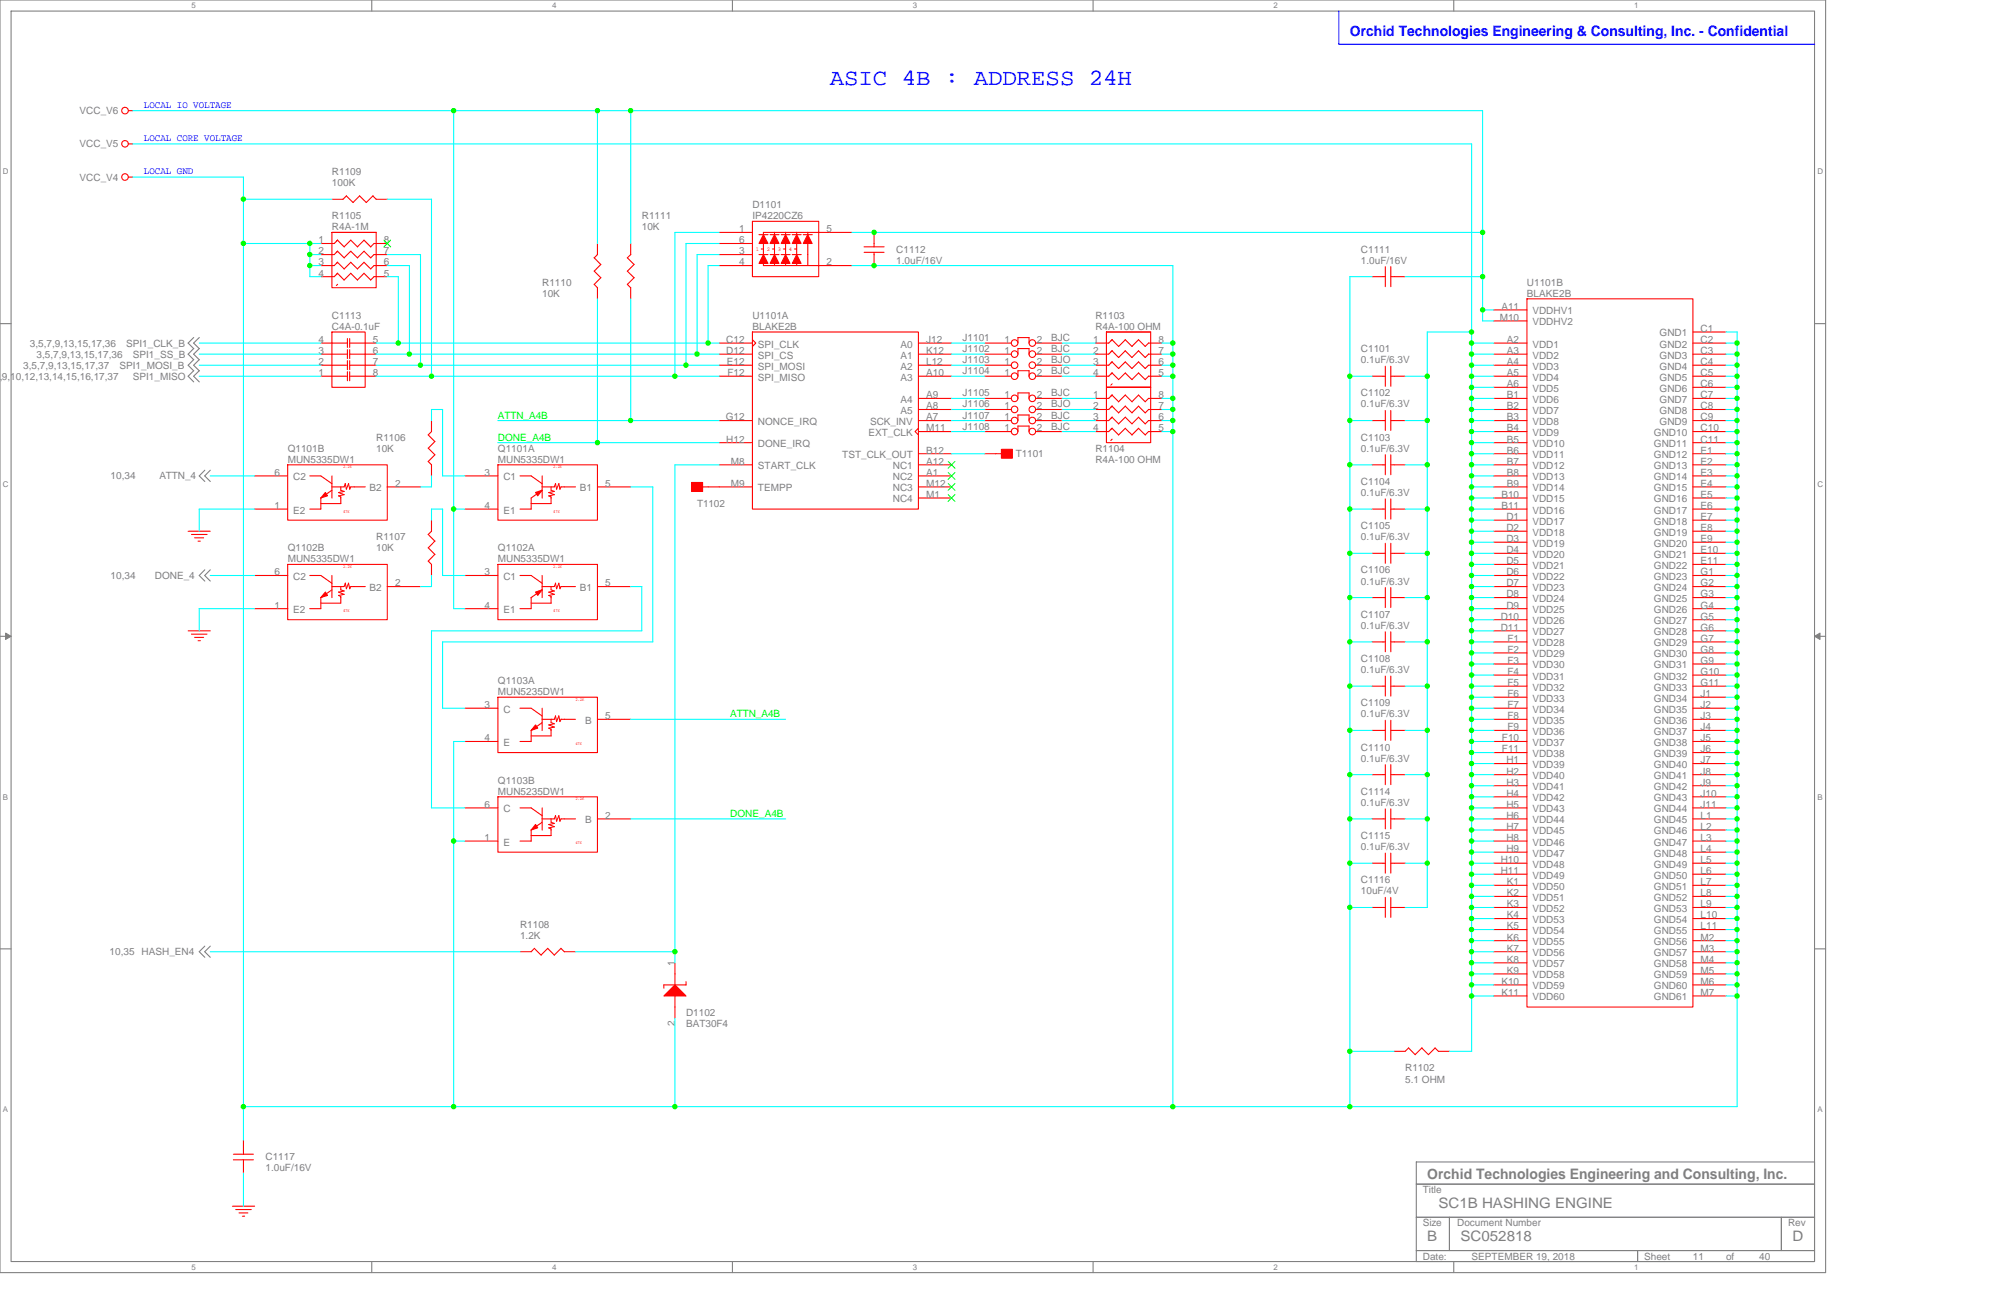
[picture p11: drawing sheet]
<svg xmlns="http://www.w3.org/2000/svg" width="432mm" height="279mm" viewBox="0 0 432 279" stroke-linecap="round" stroke-linejoin="round" font-family="sans-serif">
<defs><g id="words">
<text font-size="5" fill="#00f" x="179.1" y="18.3">ASIC 4B : ADDRESS 24H</text>
<text font-size="3.1" fill="#00f" x="291.3" y="7.7">Orchid Technologies Engineering &amp; Consulting, Inc. - Confidential</text>
<g font-size="3.1" fill="#808080">
<text x="308" y="254.3">Orchid Technologies Engineering and Consulting, Inc.</text>
<text x="310.4" y="260.7">SC1B HASHING ENGINE</text>
<text x="308" y="267.8">B</text>
<text x="315.2" y="267.8">SC052818</text>
<text x="386.8" y="267.8">D</text>
</g>
<g font-size="2.2" fill="#00f">
<text x="31.1" y="23.2">LOCAL IO VOLTAGE</text>
<text x="31.1" y="30.4">LOCAL CORE VOLTAGE</text>
<text x="31.1" y="37.5">LOCAL GND</text>
</g>
<g font-size="2.2" fill="#808080">
<text x="17.2" y="24.6">VCC_V6</text>
<text x="17.2" y="31.8">VCC_V5</text>
<text x="17.2" y="39">VCC_V4</text>
<text x="71.6" y="37.8">R1109</text>
<text x="71.6" y="40.2">100K</text>
<text x="71.6" y="47.3">R1105</text>
<text x="138.5" y="47.3">R1111</text>
<text x="162.4" y="44.9">D1101</text>
<text x="162.4" y="47.3">IP4220CZ6</text>
<text x="68.7" y="52.5">1</text>
<text x="71.6" y="49.7">R4A-1M</text>
<text x="82.8" y="52.5">8</text>
<text x="138.5" y="49.7">10K</text>
<text x="159.5" y="50.1">1</text>
<text x="159.5" y="52.5">6</text>
<text x="178.4" y="50.1">5</text>
<text x="68.7" y="54.9">2</text>
<text x="68.7" y="57.3">3</text>
<text x="68.7" y="59.7">4</text>
<text x="82.8" y="54.9">7</text>
<text x="82.8" y="57.3">6</text>
<text x="82.8" y="59.7">5</text>
<text x="159.5" y="54.9">3</text>
<text x="159.5" y="57.3">4</text>
<text x="178.4" y="57.3">2</text>
<text x="193.4" y="54.5">C1112</text>
<text x="193.4" y="56.9">1.0uF/16V</text>
<text x="293.7" y="54.5">C1111</text>
<text x="293.7" y="56.9">1.0uF/16V</text>
<text x="117" y="61.6">R1110</text>
<text x="117" y="64">10K</text>
<text x="329.5" y="61.6">U1101B</text>
<text x="329.5" y="64">BLAKE2B</text>
<text x="71.6" y="68.8">C1113</text>
<text x="71.6" y="71.2">C4A-0.1uF</text>
<text x="162.4" y="68.8">U1101A</text>
<text x="162.4" y="71.2">BLAKE2B</text>
<text x="236.4" y="68.8">R1103</text>
<text x="236.4" y="71.2">R4A-100 OHM</text>
<text x="323.6" y="69.2">M10</text>
<text x="324" y="66.8">A11</text>
<text x="330.7" y="67.8">VDDHV1</text>
<text x="330.7" y="70.2">VDDHV2</text>
<text x="367" y="71.6">C1</text>
<text x="6.5" y="74.8">3,5,7,9,13,15,17,36</text>
<text x="7.9" y="77.2">3,5,7,9,13,15,17,36</text>
<text x="27.2" y="74.8">SPI1_CLK_B</text>
<text x="28.7" y="77.2">SPI1_SS_B</text>
<text x="68.7" y="76.4">3</text>
<text x="68.7" y="74">4</text>
<text x="80.5" y="74">5</text>
<text x="80.5" y="76.4">6</text>
<text x="156.7" y="74">C12</text>
<text x="156.7" y="76.4">D12</text>
<text x="163.6" y="75">SPI_CLK</text>
<text x="163.6" y="77.4">SPI_CS</text>
<text x="194.4" y="75">A0</text>
<text x="194.4" y="77.4">A1</text>
<text x="199.9" y="74">J12</text>
<text x="199.9" y="76.4">K12</text>
<text x="207.7" y="73.6">J1101</text>
<text x="207.7" y="76">J1102</text>
<text x="216.8" y="74">1</text>
<text x="216.8" y="76.4">1</text>
<text x="223.7" y="74">2</text>
<text x="223.7" y="76.4">2</text>
<text x="226.8" y="73.6">BJC</text>
<text x="226.8" y="76">BJC</text>
<text x="235.9" y="74">1</text>
<text x="235.9" y="76.4">2</text>
<text x="250" y="74">8</text>
<text x="250" y="76.4">7</text>
<text x="293.7" y="76">C1101</text>
<text x="325.2" y="74">A2</text>
<text x="325.2" y="76.4">A3</text>
<text x="330.7" y="75">VDD1</text>
<text x="330.7" y="77.4">VDD2</text>
<text x="358.1" y="72.6">GND1</text>
<text x="358.1" y="75">GND2</text>
<text x="358.1" y="77.4">GND3</text>
<text x="367" y="74">C2</text>
<text x="367" y="76.4">C3</text>
<text x="-.2" y="81.9">,</text>
<text x=".4" y="81.9">9,10,12,13,14,15,16,17,37</text>
<text x="5" y="79.5">3,5,7,9,13,15,17,37</text>
<text x="25.8" y="79.5">SPI1_MOSI_B</text>
<text x="28.7" y="81.9">SPI1_MISO</text>
<text x="68.7" y="81.2">1</text>
<text x="68.7" y="78.8">2</text>
<text x="80.5" y="78.8">7</text>
<text x="80.5" y="81.2">8</text>
<text x="156.8" y="78.8">E12</text>
<text x="157" y="81.2">F12</text>
<text x="163.6" y="79.8">SPI_MOSI</text>
<text x="163.6" y="82.1">SPI_MISO</text>
<text x="194.4" y="79.8">A2</text>
<text x="194.4" y="82.1">A3</text>
<text x="199.9" y="81.2">A10</text>
<text x="199.9" y="78.8">L12</text>
<text x="207.7" y="80.8">J1104</text>
<text x="207.7" y="78.4">J1103</text>
<text x="216.8" y="81.2">1</text>
<text x="216.8" y="78.8">1</text>
<text x="223.7" y="81.2">2</text>
<text x="223.7" y="78.8">2</text>
<text x="226.8" y="80.8">BJC</text>
<text x="226.8" y="78.4">BJO</text>
<text x="235.9" y="78.8">3</text>
<text x="235.9" y="81.2">4</text>
<text x="250" y="78.8">6</text>
<text x="250" y="81.2">5</text>
<text x="293.7" y="78.4">0.1uF/6.3V</text>
<text x="325.2" y="78.8">A4</text>
<text x="325.2" y="81.2">A5</text>
<text x="325.2" y="83.5">A6</text>
<text x="330.7" y="79.8">VDD3</text>
<text x="330.7" y="82.1">VDD4</text>
<text x="358.1" y="79.8">GND4</text>
<text x="358.1" y="82.1">GND5</text>
<text x="367" y="78.8">C4</text>
<text x="367" y="81.2">C5</text>
<text x="367" y="83.5">C6</text>
<text x="194.4" y="86.9">A4</text>
<text x="194.4" y="89.3">A5</text>
<text x="199.9" y="85.9">A9</text>
<text x="199.9" y="88.3">A8</text>
<text x="207.7" y="85.5">J1105</text>
<text x="207.7" y="87.9">J1106</text>
<text x="216.8" y="85.9">1</text>
<text x="216.8" y="88.3">1</text>
<text x="223.7" y="85.9">2</text>
<text x="223.7" y="88.3">2</text>
<text x="226.8" y="85.5">BJC</text>
<text x="226.8" y="87.9">BJO</text>
<text x="235.9" y="85.9">1</text>
<text x="235.9" y="88.3">2</text>
<text x="250" y="85.9">8</text>
<text x="250" y="88.3">7</text>
<text x="293.7" y="85.5">C1102</text>
<text x="293.7" y="87.9">0.1uF/6.3V</text>
<text x="325.2" y="85.9">B1</text>
<text x="325.2" y="88.3">B2</text>
<text x="330.7" y="84.5">VDD5</text>
<text x="330.7" y="86.9">VDD6</text>
<text x="330.7" y="89.3">VDD7</text>
<text x="358.1" y="84.5">GND6</text>
<text x="358.1" y="86.9">GND7</text>
<text x="358.1" y="89.3">GND8</text>
<text x="367" y="85.9">C7</text>
<text x="367" y="88.3">C8</text>
<text x="81.2" y="95.1">R1106</text>
<text x="156.6" y="90.7">G12</text>
<text x="156.7" y="95.5">H12</text>
<text x="163.6" y="91.7">NONCE_IRQ</text>
<text x="187.4" y="94.1">EXT_CLK</text>
<text x="187.7" y="91.7">SCK_INV</text>
<text x="199.9" y="90.7">A7</text>
<text x="199.9" y="93.1">M11</text>
<text x="207.7" y="90.3">J1107</text>
<text x="207.7" y="92.7">J1108</text>
<text x="216.8" y="90.7">1</text>
<text x="216.8" y="93.1">1</text>
<text x="223.7" y="90.7">2</text>
<text x="223.7" y="93.1">2</text>
<text x="226.8" y="90.3">BJC</text>
<text x="226.8" y="92.7">BJC</text>
<text x="235.9" y="90.7">3</text>
<text x="235.9" y="93.1">4</text>
<text x="250" y="90.7">6</text>
<text x="250" y="93.1">5</text>
<text x="293.7" y="95.1">C1103</text>
<text x="325.2" y="90.7">B3</text>
<text x="325.2" y="93.1">B4</text>
<text x="325.2" y="95.5">B5</text>
<text x="330.7" y="91.7">VDD8</text>
<text x="330.7" y="94.1">VDD9</text>
<text x="356.9" y="94.1">GND10</text>
<text x="358.1" y="91.7">GND9</text>
<text x="367" y="90.7">C9</text>
<text x="367" y="93.1">C10</text>
<text x="367" y="95.5">C11</text>
<text x="62.1" y="97.5">Q1101B</text>
<text x="62.1" y="99.8">MUN5335DW1</text>
<text x="81.2" y="97.5">10K</text>
<text x="107.4" y="97.5">Q1101A</text>
<text x="107.4" y="99.8">MUN5335DW1</text>
<text x="157.7" y="100.3">M8</text>
<text x="163.6" y="96.5">DONE_IRQ</text>
<text x="163.6" y="101.3">START_CLK</text>
<text x="181.8" y="98.9">TST_CLK_OUT</text>
<text x="192.7" y="101.3">NC1</text>
<text x="199.9" y="100.3">A12</text>
<text x="199.9" y="97.9">B12</text>
<text x="219.2" y="98.7">T1101</text>
<text x="236.4" y="97.5">R1104</text>
<text x="236.4" y="99.8">R4A-100 OHM</text>
<text x="293.7" y="97.5">0.1uF/6.3V</text>
<text x="325.2" y="97.9">B6</text>
<text x="325.2" y="100.3">B7</text>
<text x="330.7" y="96.5">VDD10</text>
<text x="330.7" y="98.9">VDD11</text>
<text x="330.7" y="101.3">VDD12</text>
<text x="356.9" y="96.5">GND11</text>
<text x="356.9" y="98.9">GND12</text>
<text x="356.9" y="101.3">GND13</text>
<text x="367" y="97.9">E1</text>
<text x="367" y="100.3">E2</text>
<text x="23.9" y="103.4">10,34</text>
<text x="34.4" y="103.4">ATTN_4</text>
<text x="59.2" y="102.7">6</text>
<text x="63.3" y="103.7">C2</text>
<text x="79.7" y="106">B2</text>
<text x="85.2" y="105">2</text>
<text x="104.6" y="102.7">3</text>
<text x="108.6" y="103.7">C1</text>
<text x="125.1" y="106">B1</text>
<text x="130.6" y="105">5</text>
<text x="157.7" y="105">M9</text>
<text x="163.6" y="106">TEMPP</text>
<text x="192.7" y="103.7">NC2</text>
<text x="192.7" y="106">NC3</text>
<text x="199.9" y="102.7">A1</text>
<text x="199.9" y="105">M12</text>
<text x="199.9" y="107.4">M1</text>
<text x="293.7" y="104.6">C1104</text>
<text x="293.7" y="107">0.1uF/6.3V</text>
<text x="324" y="107.4">B10</text>
<text x="325.2" y="102.7">B8</text>
<text x="325.2" y="105">B9</text>
<text x="330.7" y="103.7">VDD13</text>
<text x="330.7" y="106">VDD14</text>
<text x="356.9" y="103.6">GND14</text>
<text x="356.9" y="106">GND15</text>
<text x="367" y="102.7">E3</text>
<text x="367" y="105">E4</text>
<text x="367" y="107.4">E5</text>
<text x="59.2" y="109.8">1</text>
<text x="63.3" y="110.8">E2</text>
<text x="104.6" y="109.8">4</text>
<text x="108.6" y="110.8">E1</text>
<text x="150.4" y="109.4">T1102</text>
<text x="192.7" y="108.4">NC4</text>
<text x="324" y="109.8">B11</text>
<text x="325.1" y="112.2">D1</text>
<text x="330.7" y="108.4">VDD15</text>
<text x="330.7" y="110.8">VDD16</text>
<text x="330.7" y="113.2">VDD17</text>
<text x="356.9" y="108.4">GND16</text>
<text x="356.9" y="110.8">GND17</text>
<text x="356.9" y="113.2">GND18</text>
<text x="367" y="109.8">E6</text>
<text x="367" y="112.2">E7</text>
<text x="62.1" y="118.9">Q1102B</text>
<text x="81.2" y="116.6">R1107</text>
<text x="81.2" y="118.9">10K</text>
<text x="107.4" y="118.9">Q1102A</text>
<text x="293.7" y="114.2">C1105</text>
<text x="293.7" y="116.6">0.1uF/6.3V</text>
<text x="325.1" y="114.6">D2</text>
<text x="325.1" y="117">D3</text>
<text x="325.1" y="119.4">D4</text>
<text x="330.7" y="115.6">VDD18</text>
<text x="330.7" y="118">VDD19</text>
<text x="356.9" y="115.6">GND19</text>
<text x="356.9" y="118">GND20</text>
<text x="367" y="114.6">E8</text>
<text x="367" y="117">E9</text>
<text x="367" y="119.4">E10</text>
<text x="23.9" y="124.9">10,34</text>
<text x="33.4" y="124.9">DONE_4</text>
<text x="59.2" y="124.1">6</text>
<text x="62.1" y="121.3">MUN5335DW1</text>
<text x="63.3" y="125.1">C2</text>
<text x="104.6" y="124.1">3</text>
<text x="107.4" y="121.3">MUN5335DW1</text>
<text x="108.6" y="125.1">C1</text>
<text x="293.7" y="123.7">C1106</text>
<text x="325.1" y="121.8">D5</text>
<text x="325.1" y="124.1">D6</text>
<text x="330.7" y="120.4">VDD20</text>
<text x="330.7" y="122.7">VDD21</text>
<text x="330.7" y="125.1">VDD22</text>
<text x="356.9" y="120.3">GND21</text>
<text x="356.9" y="122.7">GND22</text>
<text x="356.9" y="125.1">GND23</text>
<text x="367" y="121.8">E11</text>
<text x="367" y="124.1">G1</text>
<text x="59.2" y="131.3">1</text>
<text x="79.7" y="127.5">B2</text>
<text x="85.2" y="126.5">2</text>
<text x="104.6" y="131.3">4</text>
<text x="125.1" y="127.5">B1</text>
<text x="130.6" y="126.5">5</text>
<text x="293.7" y="126.1">0.1uF/6.3V</text>
<text x="325.1" y="126.5">D7</text>
<text x="325.1" y="128.9">D8</text>
<text x="325.1" y="131.3">D9</text>
<text x="330.7" y="127.5">VDD23</text>
<text x="330.7" y="129.9">VDD24</text>
<text x="356.9" y="127.5">GND24</text>
<text x="356.9" y="129.9">GND25</text>
<text x="367" y="126.5">G2</text>
<text x="367" y="128.9">G3</text>
<text x="367" y="131.3">G4</text>
<text x="63.3" y="132.3">E2</text>
<text x="108.6" y="132.3">E1</text>
<text x="293.7" y="133.3">C1107</text>
<text x="293.7" y="135.7">0.1uF/6.3V</text>
<text x="323.8" y="133.7">D10</text>
<text x="323.8" y="136.1">D11</text>
<text x="330.7" y="132.3">VDD25</text>
<text x="330.7" y="134.7">VDD26</text>
<text x="330.7" y="137.1">VDD27</text>
<text x="356.9" y="132.3">GND26</text>
<text x="356.9" y="134.7">GND27</text>
<text x="356.9" y="137.1">GND28</text>
<text x="367" y="133.7">G5</text>
<text x="367" y="136.1">G6</text>
<text x="293.7" y="142.8">C1108</text>
<text x="325.3" y="138.5">F1</text>
<text x="325.3" y="140.8">F2</text>
<text x="325.3" y="143.2">F3</text>
<text x="330.7" y="139.5">VDD28</text>
<text x="330.7" y="141.8">VDD29</text>
<text x="356.9" y="139.5">GND29</text>
<text x="356.9" y="141.8">GND30</text>
<text x="367" y="138.5">G7</text>
<text x="367" y="140.8">G8</text>
<text x="367" y="143.2">G9</text>
<text x="107.4" y="147.6">Q1103A</text>
<text x="107.4" y="150">MUN5235DW1</text>
<text x="293.7" y="145.2">0.1uF/6.3V</text>
<text x="325.3" y="145.6">F4</text>
<text x="325.3" y="148">F5</text>
<text x="330.7" y="144.2">VDD30</text>
<text x="330.7" y="146.6">VDD31</text>
<text x="330.7" y="149">VDD32</text>
<text x="356.9" y="144.2">GND31</text>
<text x="356.9" y="146.6">GND32</text>
<text x="356.9" y="149">GND33</text>
<text x="367" y="145.6">G10</text>
<text x="367" y="148">G11</text>
<text x="104.6" y="152.8">3</text>
<text x="108.6" y="153.8">C</text>
<text x="130.6" y="155.2">5</text>
<text x="293.7" y="152.4">C1109</text>
<text x="293.7" y="154.7">0.1uF/6.3V</text>
<text x="325.3" y="150.4">F6</text>
<text x="325.3" y="152.8">F7</text>
<text x="325.3" y="155.2">F8</text>
<text x="330.7" y="151.4">VDD33</text>
<text x="330.7" y="153.8">VDD34</text>
<text x="356.9" y="151.4">GND34</text>
<text x="356.9" y="153.8">GND35</text>
<text x="367" y="150.4">J1</text>
<text x="367" y="152.8">J2</text>
<text x="367" y="155.2">J3</text>
<text x="104.6" y="160">4</text>
<text x="108.6" y="161">E</text>
<text x="126.3" y="156.2">B</text>
<text x="293.7" y="161.9">C1110</text>
<text x="324.1" y="160">F10</text>
<text x="325.3" y="157.6">F9</text>
<text x="330.7" y="156.2">VDD35</text>
<text x="330.7" y="158.6">VDD36</text>
<text x="330.7" y="160.9">VDD37</text>
<text x="356.9" y="156.2">GND36</text>
<text x="356.9" y="158.6">GND37</text>
<text x="356.9" y="160.9">GND38</text>
<text x="367" y="157.6">J4</text>
<text x="367" y="160">J5</text>
<text x="293.7" y="164.3">0.1uF/6.3V</text>
<text x="324.1" y="162.3">F11</text>
<text x="325.1" y="164.7">H1</text>
<text x="325.1" y="167.1">H2</text>
<text x="330.7" y="163.3">VDD38</text>
<text x="330.7" y="165.7">VDD39</text>
<text x="356.9" y="163.3">GND39</text>
<text x="356.9" y="165.7">GND40</text>
<text x="367" y="162.3">J6</text>
<text x="367" y="164.7">J7</text>
<text x="367" y="167.1">J8</text>
<text x="107.4" y="169.1">Q1103B</text>
<text x="107.4" y="171.5">MUN5235DW1</text>
<text x="293.7" y="171.5">C1114</text>
<text x="293.7" y="173.9">0.1uF/6.3V</text>
<text x="325.1" y="169.5">H3</text>
<text x="325.1" y="171.9">H4</text>
<text x="330.7" y="168.1">VDD40</text>
<text x="330.7" y="170.5">VDD41</text>
<text x="330.7" y="172.9">VDD42</text>
<text x="356.9" y="168.1">GND41</text>
<text x="356.9" y="170.5">GND42</text>
<text x="356.9" y="172.9">GND43</text>
<text x="367" y="169.5">J9</text>
<text x="367" y="171.9">J10</text>
<text x="104.6" y="174.3">6</text>
<text x="108.6" y="175.3">C</text>
<text x="126.3" y="177.7">B</text>
<text x="130.6" y="176.7">2</text>
<text x="325.1" y="174.3">H5</text>
<text x="325.1" y="176.7">H6</text>
<text x="325.1" y="179">H7</text>
<text x="330.7" y="175.3">VDD43</text>
<text x="330.7" y="177.6">VDD44</text>
<text x="356.9" y="175.3">GND44</text>
<text x="356.9" y="177.6">GND45</text>
<text x="367" y="174.3">J11</text>
<text x="367" y="176.7">L1</text>
<text x="367" y="179">L2</text>
<text x="104.6" y="181.4">1</text>
<text x="108.6" y="182.4">E</text>
<text x="293.7" y="181">C1115</text>
<text x="293.7" y="183.4">0.1uF/6.3V</text>
<text x="325.1" y="181.4">H8</text>
<text x="325.1" y="183.8">H9</text>
<text x="330.7" y="180">VDD45</text>
<text x="330.7" y="182.4">VDD46</text>
<text x="330.7" y="184.8">VDD47</text>
<text x="356.9" y="180">GND46</text>
<text x="356.9" y="182.4">GND47</text>
<text x="356.9" y="184.8">GND48</text>
<text x="367" y="181.4">L3</text>
<text x="367" y="183.8">L4</text>
<text x="293.7" y="190.6">C1116</text>
<text x="323.8" y="186.2">H10</text>
<text x="323.8" y="188.6">H11</text>
<text x="325.2" y="191">K1</text>
<text x="330.7" y="187.2">VDD48</text>
<text x="330.7" y="189.6">VDD49</text>
<text x="330.7" y="192">VDD50</text>
<text x="356.9" y="187.2">GND49</text>
<text x="356.9" y="189.6">GND50</text>
<text x="356.9" y="192">GND51</text>
<text x="367" y="186.2">L5</text>
<text x="367" y="188.6">L6</text>
<text x="367" y="191">L7</text>
<text x="293.7" y="193">10uF/4V</text>
<text x="325.2" y="193.4">K2</text>
<text x="325.2" y="195.8">K3</text>
<text x="330.7" y="194.4">VDD51</text>
<text x="330.7" y="196.8">VDD52</text>
<text x="356.9" y="194.4">GND52</text>
<text x="356.9" y="196.8">GND53</text>
<text x="367" y="193.4">L8</text>
<text x="367" y="195.8">L9</text>
<text x="112.2" y="200.1">R1108</text>
<text x="112.2" y="202.5">1.2K</text>
<text x="325.2" y="198.2">K4</text>
<text x="325.2" y="200.5">K5</text>
<text x="325.2" y="202.9">K6</text>
<text x="330.7" y="199.2">VDD53</text>
<text x="330.7" y="201.5">VDD54</text>
<text x="330.7" y="203.9">VDD55</text>
<text x="356.9" y="199.1">GND54</text>
<text x="356.9" y="201.5">GND55</text>
<text x="356.9" y="203.9">GND56</text>
<text x="367" y="198.2">L10</text>
<text x="367" y="200.5">L11</text>
<text x="367" y="202.9">M2</text>
<text x="23.6" y="206.1">10,35</text>
<text x="30.6" y="206.1">HASH_EN4</text>
<text x="145.6" y="208.4" transform="rotate(-90 145.6 208.4)">1</text>
<text x="325.2" y="205.3">K7</text>
<text x="325.2" y="207.7">K8</text>
<text x="330.7" y="206.3">VDD56</text>
<text x="330.7" y="208.7">VDD57</text>
<text x="356.9" y="206.3">GND57</text>
<text x="356.9" y="208.7">GND58</text>
<text x="367" y="205.3">M3</text>
<text x="367" y="207.7">M4</text>
<text x="324" y="212.5">K10</text>
<text x="324" y="214.9">K11</text>
<text x="325.2" y="210.1">K9</text>
<text x="330.7" y="211.1">VDD58</text>
<text x="330.7" y="213.5">VDD59</text>
<text x="330.7" y="215.9">VDD60</text>
<text x="356.9" y="211.1">GND59</text>
<text x="356.9" y="213.5">GND60</text>
<text x="356.9" y="215.8">GND61</text>
<text x="367" y="210.1">M5</text>
<text x="367" y="212.5">M6</text>
<text x="367" y="214.9">M7</text>
<text x="145.6" y="221.4" transform="rotate(-90 145.6 221.4)">2</text>
<text x="148" y="219.2">D1102</text>
<text x="148" y="221.6">BAT30F4</text>
<text x="303.2" y="231.2">R1102</text>
<text x="303.2" y="233.6">5.1 OHM</text>
<text x="57.3" y="250.3">C1117</text>
<text x="57.3" y="252.6">1.0uF/16V</text>
<text x="307" y="257.4">Title</text>
<text x="307" y="264.6">Size</text>
<text x="314.5" y="264.6">Document Number</text>
<text x="385.8" y="264.6">Rev</text>
<text x="307" y="271.8">Date:</text>
<text x="317.6" y="271.8">SEPTEMBER 19, 2018</text>
<text x="354.8" y="271.8">Sheet</text>
<text x="365.3" y="271.8">11</text>
<text x="372.5" y="271.8">of</text>
<text x="379.6" y="271.8">40</text>
</g>
<g font-size="2.2" fill="#0f0">
<text x="107.4" y="90.3">ATTN_A4B</text>
<text x="107.4" y="95.1">DONE_A4B</text>
<text x="157.6" y="154.7">ATTN_A4B</text>
<text x="157.6" y="176.3">DONE_A4B</text>
</g>
<g font-size="1.7" fill="#808080">
<text x="41.3" y="1.8">5</text>
<text x="119.1" y="1.8">4</text>
<text x="197" y="1.8">3</text>
<text x="274.8" y="1.8">2</text>
<text x="352.6" y="1.8">1</text>
<text x=".6" y="37.6">D</text>
<text x="392.2" y="37.6">D</text>
<text x=".6" y="105.1">C</text>
<text x="392.2" y="105.1">C</text>
<text x=".6" y="172.5">B</text>
<text x="392.2" y="172.5">B</text>
<text x=".6" y="240">A</text>
<text x="392.2" y="240">A</text>
<text x="41.3" y="274">5</text>
<text x="119.1" y="274">4</text>
<text x="197" y="274">3</text>
<text x="274.8" y="274">2</text>
<text x="352.6" y="274">1</text>
</g>
<g font-size="1.2" fill="#f00">
<text x="163.1" y="54.2">1</text>
<text x="165.5" y="54.2">2</text>
<text x="167.9" y="54.2">3</text>
<text x="170.2" y="54.2">4</text>
</g>
<g font-size="1" fill="#f00">
<text x="74" y="101">2.2K</text>
<text x="119.4" y="101">2.2K</text>
<text x="74" y="110.6">47K</text>
<text x="119.4" y="110.6">47K</text>
<text x="74" y="122.5">2.2K</text>
<text x="119.4" y="122.5">2.2K</text>
<text x="74" y="132.1">47K</text>
<text x="119.4" y="132.1">47K</text>
<text x="124.2" y="151.2">2.2K</text>
<text x="124.2" y="160.7">47K</text>
<text x="124.2" y="172.7">2.2K</text>
<text x="124.2" y="182.2">47K</text>
</g>
</g></defs>
<path d="M0 0h394v274.6h-394zM2.4 2.4h389.2v269.8h-389.2z" fill="none" stroke="#808080" stroke-width=".23"/>
<g fill="#fff">
<path d="M41.3 .3h.9v1.8h-.9z"/>
<path d="M41.3 272.4h.9v1.9h-.9z"/>
</g>
<path d="M80.2 0v2.4M80.2 272.2v2.4" fill="none" stroke="#808080" stroke-width=".23"/>
<g fill="#fff">
<path d="M119.1 .3h1v1.8h-1z"/>
<path d="M119.1 272.4h1v1.9h-1z"/>
</g>
<path d="M158.1 0v2.4M158.1 272.2v2.4" fill="none" stroke="#808080" stroke-width=".23"/>
<g fill="#fff">
<path d="M197 .3h.9v1.8h-.9z"/>
<path d="M197 272.4h.9v1.9h-.9z"/>
</g>
<path d="M235.9 0v2.4M235.9 272.2v2.4" fill="none" stroke="#808080" stroke-width=".23"/>
<g fill="#fff">
<path d="M274.8 .3h.9v1.8h-.9z"/>
<path d="M274.8 272.4h.9v1.9h-.9z"/>
</g>
<path d="M313.7 0v2.4M313.7 272.2v2.4" fill="none" stroke="#808080" stroke-width=".23"/>
<g fill="#fff">
<path d="M352.6 .3h.9v1.8h-.9z"/>
<path d="M352.6 272.4h.9v1.9h-.9z"/>
<path d="M.6 36.1h1.2v1.9h-1.2z"/>
<path d="M392.2 36.1h1.2v1.9h-1.2z"/>
<path d="M.6 103.5h1.2v1.9h-1.2z"/>
<path d="M392.2 103.5h1.2v1.9h-1.2z"/>
</g>
<path d="M0 69.8h2.4M391.6 69.8h2.4" fill="none" stroke="#808080" stroke-width=".23"/>
<g fill="#fff">
<path d="M.6 171h1.1v1.9h-1.1z"/>
<path d="M392.2 171h1.1v1.9h-1.1z"/>
</g>
<path d="M0 137.3h2.4M391.6 137.3h2.4" fill="none" stroke="#808080" stroke-width=".23"/>
<g fill="#808080" stroke="#808080" stroke-width=".22">
<path d="M1.2 136.6l1.2 .7-1.2 .7z"/>
<path d="M391.6 137.3l1.1-.7v1.4z"/>
</g>
<g fill="#fff">
<path d="M.6 238.4h1.1v1.9h-1.1z"/>
<path d="M392.2 238.4h1.1v1.9h-1.1z"/>
</g>
<g fill="none" stroke="#808080" stroke-width=".23">
<path d="M41.8 80l-1.2 1.2 1.2 1.2M41.8 77.6l-1.2 1.2 1.2 1.2M41.8 72.8l-1.2 1.2 1.2 1.2-1.2 1.2 1.2 1.2M43 80l-1.2 1.2 1.2 1.2M43 77.6l-1.2 1.2 1.2 1.2M43 72.8l-1.2 1.2 1.2 1.2-1.2 1.2 1.2 1.2M44.2 101.5l-1.2 1.2 1.2 1.2M45.4 101.5l-1.2 1.2 1.2 1.2M44.2 122.9l-1.2 1.3 1.2 1.2M45.4 122.9l-1.2 1.3 1.2 1.2M0 204.7h2.4M44.2 204.1l-1.2 1.2 1.2 1.2"/>
<path d="M45.4 204.1l-1.2 1.2 1.2 1.2M391.6 204.7h2.4M305.6 250.7h86v4.8h-86zM305.6 255.5h86v7.1h-86zM305.6 262.6h7.2v7.2h-7.2zM305.6 269.8h47.8v2.4h-47.8zM312.8 262.6h71.6v7.2h-71.6zM353.4 269.8h38.2v2.4h-38.2zM384.4 262.6h7.2v7.2h-7.2z"/>
</g>
<path d="M288.9 2.4v7.2l102.7-.1" fill="none" stroke="#00f" stroke-width=".23"/>
<g fill="none" stroke="#f00" stroke-width=".23">
<path d="M27.7 38.2h1M27.7 31.1h1M27.7 23.9h1M69.2 59.7h2.9l.8-.8 1.4 1.5M71.6 50.1h9.6v12h-9.6zM71.6 50.1h9.6M72.6 54.4l.3-.2-.8 .7h-2.9M72.8 51.8l1.5 1.5M72.8 54.2l1.5 1.4M72.8 56.6l1.5 1.4M72.9 51.8l-.3 .2M72.9 56.6l-.3 .2"/>
<path d="M72.9 56.6l-.8 .7h-2.9M72.9 51.8l-.8 .7h-2.9M74.3 53.3l1.4-1.5 1.5 1.5M74.3 58l1.4-1.4 1.5 1.4M74.8 42.2l-.8 .8h-2.4M75.7 54.2l-1.4 1.4M77.1 53.3l1.5-1.5 1.4 1.5M77.1 58l1.5-1.4 1.4 1.4M77.6 42.2l-1.4 1.5-1.5-1.4M78.5 54.2l1.5 1.4 .7-.7h2.9M78.6 54.2l-1.4 1.4-1.5-1.4M80.5 42.3l.7 .7h2.4"/>
<path d="M80.5 42.2l-1.4 1.5-1.5-1.4M80.7 52.5h2.9M80.7 52.5l-.7 .8M83.6 57.3h-2.9l-.7 .7M83.6 59.7h-2.9l-.7 .7-1.5-1.4-1.4 1.4-1.4-1.4-1.4 1.4M128.2 58.5l1.4 1.4M128.2 55.6l1.4 1.5M128.9 52.5v2.4l-.7 .7M129.7 59.9l-1.5 1.5M129.7 57l-1.5 1.5M136.1 52.5v2.4l-.7 .7 1.4 1.5M136.8 59.9l-1.4 1.4 .7 .8v2.4"/>
<path d="M136.8 57l-1.4 1.5 1.4 1.4M155.2 54.9h7.2M155.2 50.1h7.2M155.2 57.3h7.2M155.2 52.5h7.2M162.4 47.8h14.3v11.9h-14.3zM163.8 50.6h1.9M163.8 54.9h1.9M164.3 53.7h.5M164.7 56.8v.5h19.2M164.7 52.5v2.4M166.2 50.6h1.9"/>
<path d="M166.2 54.9h1.9M166.7 53.7h.5M167.1 50.1v.5M167.1 56.8v.5M167.1 52.5v2.4M168.6 50.6h1.9M168.6 54.9h1.9M169 53.7h.5M169.5 50.1v.5M169.5 56.8v.5M169.5 52.5v2.4M171 50.6h1.9"/>
<path d="M171 54.9h1.9M171.4 53.7h.5M171.9 50.1v.5M171.9 56.8v.5M171.9 52.5v2.4M173.3 50.6h2M174.3 50.1v.5M174.3 52.5v4.8M183.9 50.1h-19.2v.5M186.5 53.3h4.3M186.5 54.4h4.3M188.6 50.1v3.2"/>
<path d="M188.6 54.4v2.9M296.1 59.7h2.9M298.9 57.5v4.3M300.1 59.7h3.1M300.1 57.5v4.3M69.2 74h5.8M69.2 76.4h5.8M69.2 78.8h5.8M71.6 71.6h7.2v12h-7.2zM72.9 61.3l-.3 .3M75 73v2M75 75.4v2"/>
<path d="M75 77.8v2M75.5 73v2M75.5 75.4v2M75.5 77.8v2M81.2 74h-5.8M81.2 76.4h-5.8M81.2 78.8h-5.8M128.2 61.3l.7 .8v2.4M155.2 74h7.2M155.2 76.4h7.2M155.2 78.8h7.2M162.4 71.6h35.8v38.2h-35.8z"/>
<path d="M162.4 73.3l.7 .7-.7 .7M198.2 74h7.1M198.2 76.4h7.1M198.2 78.8h7.1M212.5 74h5.7M212.5 76.4h5.7M212.5 78.8h5.7M219.7 80v1.2M219.7 80h2.4M222.1 75.2v1.2M222.1 80v1.2M222.1 72.8v1.2"/>
<path d="M222.1 75.2h-2.4v1.2M222.1 72.8h-2.4v1.2M223.5 74h5.7M223.5 76.4h5.7M223.5 78.8h5.7M238.8 71.6h9.5M238.8 71.6h9.5v12h-9.5zM239.7 73.5l.3-.2-.7 .7h-2.9M240 73.3l1.4 1.5M240 75.7l1.4 1.5M240 78.1l1.4 1.4M240 75.7l-.3 .2"/>
<path d="M240 78.1l-.3 .2M240 75.7l-.7 .7h-2.9M240 78.1l-.7 .7h-2.9M242.8 73.3l1.5 1.5M242.8 73.3l-1.4 1.4M245.7 73.3l1.4 1.5M245.7 73.3l-1.4 1.4M247.9 78.8l-.8 .7-1.4-1.4-1.4 1.4-1.5-1.4-1.4 1.4M250.7 74h-2.9l-.7 .7M250.7 76.4h-2.9l-.7 .7-1.4-1.4-1.4 1.4-1.5-1.4-1.4 1.4M250.7 78.8h-2.9M298.9 79v4.3"/>
<path d="M300.1 79v4.3M322.3 74h7.2M322.3 76.4h7.2M322.3 78.8h7.2M322.3 66.9h7.2M322.3 69.2h7.2M329.5 64.5h35.8v152.8h-35.8zM365.3 74h7.2M365.3 71.6h7.2M365.3 76.4h7.2M365.3 78.8h7.2M69.2 81.2h5.8"/>
<path d="M75 80.2v1.9M75.5 80.2v1.9M81.2 81.2h-5.8M92.4 96.7l1.4 1.4M92.4 99.5l.7 .8v2.4M93.1 90.7v2.4l-.7 .7 1.4 1.5M93.9 98.1l-1.5 1.5M93.9 95.3l-1.5 1.4M155.2 81.2h7.2M155.2 90.7h7.2M155.2 95.5h7.2M198.2 81.2h7.1"/>
<path d="M198.2 86h7.1M198.2 88.3h7.1M198.2 90.7h7.1M198.2 97.9h7.1M198.2 92.4l-.7 .7 .7 .7M198.2 93.1h7.1M212.5 81.2h5.7M212.5 86h5.7M212.5 88.3h5.7M212.5 90.7h5.7M212.5 93.1h5.7M212.5 97.9h3.6"/>
<path d="M219.7 89.5v1.2M219.7 89.5h2.4M222.1 84.8v1.2M222.1 89.5v1.3M222.1 91.9v1.2M222.1 84.8h-2.4v1.2M222.1 91.9h-2.4v1.2M223.5 81.2h5.7M223.5 86h5.7M223.5 88.3h5.7M223.5 90.7h5.7M223.5 93.1h5.7"/>
<path d="M238.8 83.6h9.5M238.8 83.6h9.5v11.9h-9.5zM239.7 90.3l.3-.3-.8 .7h-2.8M239.7 80.7l.3-.2-.8 .7h-2.8M240 85.2l1.4 1.5M240 87.6l1.4 1.5M240 90l1.4 1.5M240 92.4l1.4 1.5M240 80.5l1.4 1.4M240 85.2l-.7 .8h-2.9M240 85.2l-.3 .3M240 87.6l-.3 .3"/>
<path d="M240 92.4l-.3 .2M240 94.8l-.3 .2M240 87.6l-.7 .7h-2.9M240 82.8l-.3 .3M240 92.4l-.7 .7h-2.9M241.4 93.8l1.4-1.4 1.5 1.5M242.8 90l-1.4 1.4M242.8 80.5l-1.4 1.4M244.3 93.8l1.4-1.4 1.4 1.5M245.7 90l1.4 1.4 .7-.7h2.9M245.7 80.5l1.4 1.4 .8-.7M245.7 90l-1.4 1.5-1.5-1.5"/>
<path d="M245.7 80.5l-1.4 1.4-1.5-1.4M247.9 88.3l-.8 .8-1.4-1.5-1.4 1.5-1.5-1.5-1.4 1.5M250.7 81.2h-2.9M250.7 86h-2.9l-.7 .7-1.4-1.5-1.4 1.5-1.5-1.5-1.4 1.5M250.7 88.3h-2.9M250.7 93.1h-2.9l-.7 .7M296.1 81.2h2.9M296.1 90.7h2.9M298.9 88.6v4.3M298.9 98.1v4.3M300.1 81.2h3.1M300.1 90.7h3.1"/>
<path d="M300.1 88.6v4.3M300.1 98.1v4.3M322.3 81.2h7.2M322.3 83.6h7.2M322.3 86h7.2M322.3 88.3h7.2M322.3 90.7h7.2M322.3 93.1h7.2M322.3 97.9h7.2M322.3 95.5h7.2M365.3 81.2h7.2M365.3 83.6h7.2"/>
<path d="M365.3 86h7.2M365.3 88.3h7.2M365.3 90.7h7.2M365.3 93.1h7.2M365.3 97.9h7.2M365.3 95.5h7.2M40.6 114.6h4.8M41.3 115.3h3.4M42 116h1.9M42.7 116.8h.5M54.9 102.7h7.2M54.9 109.8h7.2"/>
<path d="M62.1 100.3h21.5v11.9h-21.5zM66.8 102.7h2.4l2.4 1.7M71.6 105.1h2.7l.2-.8 .3 1.3M71.6 105.8l-2.4 1.6v2.4h-2.4M71.6 102.7v4.8M73.5 105v.8l.8 .2M73.5 107.2v1.4h-4.3M74.3 106.7l-1.2 .3 .5 .2M74.3 106l-1.2 .3 1.2 .4M74.7 105.5l.5-1.2 .3 1.3M78.8 105.1h-3.1l-.2 .4M83.6 105.1h7.1"/>
<path d="M92.4 115.3l1.4 1.5M93.1 112.2v2.4M93.1 114.6l-.7 .7M93.9 119.6l-1.5 1.5M93.9 116.7l-1.5 1.5 1.4 1.4M100.3 102.7h7.1M100.3 109.8h7.1M107.4 100.3h21.5v11.9h-21.5zM112.2 102.7h2.4l2.4 1.7M114.6 107.4v2.5l-2.4-.1M114.6 108.6h4.3M117 105.1h2.6l.3-.8 .2 1.3"/>
<path d="M117 102.7v4.8M117 105.8l-2.4 1.7M118.9 105v.8l.7 .2M118.9 107.2v1.4M119.6 106.7l-1.2 .3 .5 .2M119.6 106l-1.2 .3 1.2 .4M120.6 104.4l.2 1.2M120.6 104.3l-.5 1.2M124.2 105.1h-3.1l-.3 .4M128.9 105.1h7.2M151.6 105.1h10.8M155.2 100.3h7.2"/>
<path d="M198.2 100.3h7.1M198.2 102.7h7.1M198.2 105.1h7.1M198.2 107.4h7.1M296.1 100.3h2.9M296.1 109.8h2.9M296.1 119.4h2.9M298.9 107.7v4.3M298.9 117.2v4.3M300.1 100.3h3.1M300.1 109.8h3.1M300.1 119.4h3.1"/>
<path d="M300.1 107.7v4.3M300.1 117.2v4.3M322.3 114.6h7.2M322.3 100.3h7.2M322.3 102.7h7.2M322.3 105.1h7.2M322.3 107.4h7.2M322.3 109.8h7.2M322.3 112.2h7.2M322.3 117h7.2M322.3 119.4h7.2M365.3 114.6h7.2"/>
<path d="M365.3 100.3h7.2M365.3 102.7h7.2M365.3 105.1h7.2M365.3 107.4h7.2M365.3 109.8h7.2M365.3 112.2h7.2M365.3 117h7.2M365.3 119.4h7.2M40.6 136.1h4.8M41.3 136.8h3.4M42 137.5h1.9M42.7 138.2h.5"/>
<path d="M54.9 124.2h7.2M54.9 131.3h7.2M62.1 121.8h21.5v11.9h-21.5zM66.8 124.2h2.4l2.4 1.7M66.8 131.3h2.4M71.6 124.2v4.7M71.6 127.3l-2.4 1.6v2.4M73.1 128.5l.4 .2v1.4h-4.3M73.5 126.5v.8l.8 .2M74.3 128.2l-1.3 .3M74.3 127.5l-1.2 .2 1.2 .5M74.5 125.8l.3 1.2"/>
<path d="M74.5 125.8l-.2 .8h-2.7M75.2 125.8l.3 1.2 .2-.5M75.2 125.8l-.5 1.2M78.8 126.6h-3.1M83.6 126.6h7.1M92.4 121l.7 .8v2.4M100.3 124.2h7.1M100.3 131.3h7.1M107.4 121.8h21.5v11.9h-21.5zM112.2 124.2h2.4l2.4 1.7M112.2 131.3h2.4M114.6 128.9v2.4"/>
<path d="M114.6 130.1h4.3M117 124.2v4.7M117 127.3l-2.4 1.6M118.4 128.5l.5 .2M118.9 126.5v.8l.7 .2M118.9 128.7v1.4M119.6 128.2l-1.2 .3M119.6 127.5l-1.2 .2 1.2 .5M119.9 125.8l.2 1.2M119.9 125.8l-.3 .8h-2.6M120.6 125.8l.2 1.2 .3-.5M120.6 125.8l-.5 1.2"/>
<path d="M124.2 126.6h-3.1M128.9 126.6h7.2M296.1 128.9h2.9M296.1 138.5h2.9M298.9 126.8v4.3M298.9 136.3v4.3M300.1 128.9h3.1M300.1 126.8v4.3M300.1 136.3v4.3M303.2 138.5h-3.1M322.3 136.1h7.2M322.3 121.8h7.2"/>
<path d="M322.3 124.2h7.2M322.3 126.6h7.2M322.3 128.9h7.2M322.3 131.3h7.2M322.3 133.7h7.2M322.3 138.5h7.2M365.3 136.1h7.2M365.3 121.8h7.2M365.3 124.2h7.2M365.3 126.6h7.2M365.3 128.9h7.2M365.3 131.3h7.2"/>
<path d="M365.3 133.7h7.2M365.3 138.5h7.2M100.3 160h7.1M100.3 152.8h7.1M107.4 150.4h21.5v12h-21.5zM112.2 152.8h2.4l2.4 1.7M112.2 160h2.4M114.6 157.6v2.4M114.6 158.8h4.3M117 155.2h2.6l.3-.7 .2 1.2M117 152.8v4.8M117 155.9l-2.4 1.7"/>
<path d="M118.9 155.2v.7l.7 .3M118.9 157.4v1.4M119.6 156.9l-1.2 .2 .5 .3M119.6 156.1l-1.2 .3 1.2 .5M120.6 154.5l.2 1.2 .3-.5M120.6 154.5l-.5 1.2M124.2 155.2h-3.1M128.9 155.2h7.2M296.1 148h2.9M296.1 157.6h2.9M298.9 145.9v4.3M298.9 155.4v4.3"/>
<path d="M300.1 148h3.1M300.1 157.6h3.1M300.1 145.9v4.3M300.1 155.4v4.3M322.3 155.2h7.2M322.3 160h7.2M322.3 152.8h7.2M322.3 140.9h7.2M322.3 143.3h7.2M322.3 145.6h7.2M322.3 148h7.2M322.3 150.4h7.2"/>
<path d="M322.3 157.6h7.2M365.3 155.2h7.2M365.3 160h7.2M365.3 152.8h7.2M365.3 140.9h7.2M365.3 143.3h7.2M365.3 145.6h7.2M365.3 148h7.2M365.3 150.4h7.2M365.3 157.6h7.2M100.3 174.3h7.1M107.4 171.9h21.5v12h-21.5z"/>
<path d="M112.2 174.3h2.4l2.4 1.7M114.6 179.1v2.4h-2.4M117 176.7h2.6l.3-.7 .2 1.2M117 174.3v4.8M117 177.4l-2.4 1.7M118.4 177.9l1.2 .5M118.9 176.7v.7l.7 .3M118.9 178.8v1.5M119.6 178.4l-1.2 .2 .5 .3M119.6 177.7l-1.2 .2M120.6 176l.2 1.2 .3-.5h3.1M120.6 176l-.5 1.2"/>
<path d="M128.9 176.7h7.2M296.1 176.7h2.9M296.1 167.1h2.9M298.9 165v4.3M298.9 174.5v4.3M300.1 176.7h3.1M300.1 167.1h3.1M300.1 165v4.3M300.1 174.5v4.3M322.3 176.7h7.2M322.3 162.4h7.2M322.3 164.7h7.2"/>
<path d="M322.3 167.1h7.2M322.3 169.5h7.2M322.3 171.9h7.2M322.3 174.3h7.2M322.3 179.1h7.2M365.3 176.7h7.2M365.3 162.4h7.2M365.3 164.7h7.2M365.3 167.1h7.2M365.3 169.5h7.2M365.3 171.9h7.2M365.3 174.3h7.2"/>
<path d="M365.3 179.1h7.2M100.3 181.5h7.1M114.6 180.3h4.3M296.1 186.2h2.9M296.1 195.8h2.9M298.9 184.1v4.3M298.9 193.6v4.3M300.1 186.2h3.1M300.1 195.8h3.1M300.1 184.1v4.3M300.1 193.6v4.3M322.3 186.2h7.2"/>
<path d="M322.3 195.8h7.2M322.3 181.5h7.2M322.3 183.9h7.2M322.3 188.6h7.2M322.3 191h7.2M322.3 193.4h7.2M322.3 198.2h7.2M365.3 186.2h7.2M365.3 195.8h7.2M365.3 181.5h7.2M365.3 183.9h7.2M365.3 188.6h7.2"/>
<path d="M365.3 191h7.2M365.3 193.4h7.2M365.3 198.2h7.2M115.3 204.6l1.5 1.5M115.3 204.6l-.7 .7h-2.4M118.2 204.6l1.4 1.5M118.2 204.6l-1.4 1.5M121.1 204.6l.7 .8M121.1 204.6l-1.5 1.5M121.8 205.3h2.4M143.3 212.5h4.8M143.3 212.5v.7"/>
<path d="M145.6 207.7v4.8M145.6 214.9v4.8M148 211.8v.7M322.3 200.6h7.2M322.3 202.9h7.2M322.3 205.3h7.2M322.3 207.7h7.2M322.3 210.1h7.2M322.3 212.5h7.2M322.3 214.9h7.2M365.3 200.6h7.2M365.3 202.9h7.2"/>
<path d="M365.3 205.3h7.2M365.3 207.7h7.2M365.3 210.1h7.2M365.3 212.5h7.2M365.3 214.9h7.2M304 226.1l1.4 1.5M304 226.1l-.8 .7h-2.4M306.8 226.1l-1.4 1.4M309.7 226.1l.7 .7M309.7 226.1l-1.4 1.5-1.5-1.5M310.4 226.8h2.4M50.4 249h4.3"/>
<path d="M50.4 250.2h4.3M52.5 245.9v3.1M52.5 250.2v2.9M50.1 260.2h4.8M50.9 261h3.3M51.6 261.7h1.9M52.3 262.4h.5"/>
<circle cx="27" cy="23.9" r=".71"/>
<circle cx="27" cy="38.2" r=".71"/>
<circle cx="27" cy="31" r=".71"/>
<circle cx="218.9" cy="78.8" r=".71"/>
<circle cx="218.9" cy="76.4" r=".71"/>
<circle cx="218.9" cy="74" r=".71"/>
<circle cx="222.8" cy="78.8" r=".71"/>
<circle cx="222.8" cy="74" r=".71"/>
<circle cx="222.8" cy="76.4" r=".71"/>
<circle cx="218.9" cy="93.1" r=".71"/>
<circle cx="218.9" cy="85.9" r=".71"/>
<circle cx="218.9" cy="81.2" r=".71"/>
<circle cx="218.9" cy="90.7" r=".71"/>
<circle cx="218.9" cy="88.3" r=".71"/>
<circle cx="222.8" cy="85.9" r=".71"/>
<circle cx="222.8" cy="90.7" r=".71"/>
<circle cx="222.8" cy="81.2" r=".71"/>
<circle cx="222.8" cy="88.3" r=".71"/>
<circle cx="222.8" cy="93.1" r=".71"/>
</g>
<g fill="#f00" stroke="#f00" stroke-width=".23">
<path d="M216.1 96.9h2.4v1.9h-2.4z" fill-rule="evenodd"/>
<path d="M164.7 50.6l1 1.9h-1.9z" fill-rule="evenodd"/>
<path d="M164.7 54.9l1 1.9h-1.9z" fill-rule="evenodd"/>
<path d="M167.1 54.9l1 1.9h-1.9z" fill-rule="evenodd"/>
<path d="M167.1 50.6l1 1.9h-1.9z" fill-rule="evenodd"/>
<path d="M169.5 54.9l1 1.9h-1.9z" fill-rule="evenodd"/>
<path d="M169.5 50.6l1 1.9h-1.9z" fill-rule="evenodd"/>
<path d="M171.9 54.9l1 1.9h-1.9z" fill-rule="evenodd"/>
<path d="M171.9 50.6l1 1.9h-1.9z" fill-rule="evenodd"/>
<path d="M174.3 50.6l1 1.9h-2z" fill-rule="evenodd"/>
<path d="M115.6 156.4l.4 .7-1.4 .5z" fill-rule="evenodd"/>
<path d="M115.6 177.9l.4 .7-1.4 .5z" fill-rule="evenodd"/>
<path d="M70.2 106.3l.5 .7-1.5 .4z" fill-rule="evenodd"/>
<path d="M115.6 106.3l1.4-.5-1 1.2z" fill-rule="evenodd"/>
<path d="M70.2 127.7l.5 .8-1.5 .4z" fill-rule="evenodd"/>
<path d="M115.6 127.7l1.4-.4-1 1.2z" fill-rule="evenodd"/>
<path d="M149.2 104.1h2.4v1.9h-2.4z" fill-rule="evenodd"/>
<path d="M145.6 212.5l2.4 2.4h-4.7z" fill-rule="evenodd"/>
</g>
<path d="M82.8 51.8l1.5 1.5M84.3 51.8l-1.5 1.5M204.6 99.6l1.5 1.4M206.1 99.6l-1.5 1.4M204.6 102l1.5 1.4M204.6 104.3l1.5 1.5M204.6 106.7l1.5 1.5M206.1 102l-1.5 1.4M206.1 104.3l-1.5 1.5M206.1 106.7l-1.5 1.5" fill="none" stroke="#0f0" stroke-width=".22"/>
<g fill="none" stroke="#0ff" stroke-width=".23">
<path d="M28.7 38.2h23.9l-.1 207.8M28.7 31.1h288.9M97.9 23.9v107.4M128.9 23.9v28.6M136.1 23.9v28.6M317.6 31.1v195.7M319.9 23.9v45.4M319.9 23.9h-291.3M52.5 43h19.1M52.5 52.5h16.8M66.8 57.3h2.4M66.8 54.9h2.4"/>
<path d="M66.9 52.5l-.1 7.2h2.4M83.5 43h9.6M83.6 59.7h2.4M83.6 57.3h4.8l-.1 19.1M83.6 54.9h7.2l-.1 23.9M86 59.7v14.3M93.1 43v38.2M145.6 50.1h9.6M145.6 50.1v31.1M148 52.5v26.3M148 52.5h7.2M155.2 54.9h-4.8v21.5"/>
<path d="M155.2 57.3h-2.4v16.7M183.9 50.1h136.1M183.9 57.3h69.2M253.1 57.3v181.5M291.3 59.7h4.8M291.3 59.7v179.1M303.2 59.7h16.7M43 74h26.3M43 76.4h26.3M43 78.8h26.3M81.2 74h74M81.2 76.4h74"/>
<path d="M81.2 78.8h74M128.9 64.5v31M136.1 64.5v26.3M205.3 74h7.2M205.3 76.4h7.2M205.3 78.8h7.2M229.2 76.4h7.2M229.2 78.8h7.2M229.2 74h7.2M250.7 74h2.4M250.7 76.4h2.4M250.7 78.8h2.4"/>
<path d="M317.6 71.6h-9.6v124.2M317.6 74h4.7M317.6 76.4h4.7M317.6 78.8h4.7M319.9 66.9h2.4M319.9 69.2h2.4M372.4 71.6h2.5M372.4 74h2.5M372.4 76.4h2.5M372.4 78.8h2.5M374.9 71.6v167.2h-322.4M43 81.2h26.3"/>
<path d="M81.2 81.2h74M93.1 88.3h2.4M93.1 88.3v2.4M95.5 88.3v14.4M107.4 90.7h47.8M107.4 95.5h47.8M205.3 90.7h7.2M205.3 86h7.2M205.3 93.1h7.2M205.3 97.9h7.2M205.3 81.2h7.2M205.3 88.3h7.2"/>
<path d="M229.2 90.7h7.2M229.2 81.2h7.2M229.2 86h7.2M229.2 88.3h7.2M229.2 93.1h7.2M250.7 90.7h2.4M250.7 81.2h2.4M250.7 86h2.4M250.7 88.3h2.4M250.7 93.1h2.4M291.3 81.2h4.8M291.3 90.7h4.8"/>
<path d="M303.2 81.2h4.8M303.2 90.7h4.8M317.6 81.2h4.7M317.6 83.6h4.7M317.6 86h4.7M317.6 88.3h4.7M317.6 90.7h4.7M317.6 93.1h4.7M317.6 95.5h4.7M317.6 97.9h4.7M372.4 81.2h2.5M372.4 83.6h2.5"/>
<path d="M372.4 86h2.5M372.4 88.3h2.5M372.4 90.7h2.5M372.4 93.1h2.5M372.4 95.5h2.5M372.4 97.9h2.5M45.4 102.7h9.5M54.9 109.8h-11.9v4.8M93.1 102.7v2.4h-2.4M95.5 102.7h4.8M95.5 109.8v14.4h4.8M95.5 109.8h-2.4v2.4"/>
<path d="M97.9 109.8h2.4M136.1 105.1h4.8v33.4M155.2 100.3h-9.6v107.4M291.3 100.3h4.8M291.3 109.8h4.8M291.3 119.4h4.8M303.2 100.3h4.8M303.2 109.8h4.8M303.2 119.4h4.8M317.6 100.3h4.7M317.6 102.7h4.7M317.6 105.1h4.7"/>
<path d="M317.6 107.4h4.7M317.6 109.8h4.7M317.6 112.2h4.7M317.6 114.6h4.7M317.6 117h4.7M317.6 119.4h4.7M372.4 100.3h2.5M372.4 102.7h2.5M372.4 105.1h2.5M372.4 107.4h2.5M372.4 109.8h2.5M372.4 112.2h2.5"/>
<path d="M372.4 114.6h2.5M372.4 117h2.5M372.4 119.4h2.5M43 131.3h11.9M43 131.3v4.8M45.4 124.2h9.5M93.1 124.1v2.5h-2.4M93.1 136.1h45.4M93.1 136.1v38.2h7.2M97.9 131.3h2.4M136.1 126.6h2.4M138.5 126.5v9.6"/>
<path d="M140.9 138.5h-45.4v14.3h4.8M291.3 128.9h4.8M291.3 138.5h4.8M303.2 128.9h4.8M303.2 138.5h4.8M317.6 121.8h4.7M317.6 124.2h4.7M317.6 126.6h4.7M317.6 128.9h4.7M317.6 131.3h4.7M317.6 133.7h4.7M317.6 136.1h4.7"/>
<path d="M317.6 138.5h4.7M372.4 121.8h2.5M372.4 124.2h2.5M372.4 126.6h2.5M372.4 128.9h2.5M372.4 131.3h2.5M372.4 133.7h2.5M372.4 136.1h2.5M372.4 138.5h2.5M97.9 160h2.4M97.9 160v78.8M136.1 155.2h33.4"/>
<path d="M291.3 148h4.8M291.3 157.6h4.8M303.2 148h4.8M303.2 157.6h4.8M317.6 140.9h4.7M317.6 143.3h4.7M317.6 145.6h4.7M317.6 148h4.7M317.6 150.4h4.7M317.6 152.8h4.7M317.6 155.2h4.7M317.6 157.6h4.7"/>
<path d="M317.6 160h4.7M372.4 140.9h2.5M372.4 143.3h2.5M372.4 145.6h2.5M372.4 148h2.5M372.4 150.4h2.5M372.4 152.8h2.5M372.4 155.2h2.5M372.4 157.6h2.5M372.4 160h2.5M136.1 176.7h33.4M291.3 167.1h4.8"/>
<path d="M291.3 176.7h4.8M303.2 167.1h4.8M303.2 176.7h4.8M317.6 162.4h4.7M317.6 164.7h4.7M317.6 167.1h4.7M317.6 169.5h4.7M317.6 171.9h4.7M317.6 174.3h4.7M317.6 176.7h4.7M317.6 179.1h4.7M372.4 162.4h2.5"/>
<path d="M372.4 164.7h2.5M372.4 167.1h2.5M372.4 169.5h2.5M372.4 171.9h2.5M372.4 174.3h2.5M372.4 176.7h2.5M372.4 179.1h2.5M97.9 181.5h2.4M291.3 186.2h4.8M291.3 195.8h4.8M303.2 186.2h4.8M303.2 195.8h4.8"/>
<path d="M317.6 181.5h4.7M317.6 183.9h4.7M317.6 186.2h4.7M317.6 188.6h4.7M317.6 191h4.7M317.6 193.4h4.7M317.6 195.8h4.7M317.6 198.2h4.7M372.4 181.5h2.5M372.4 183.9h2.5M372.4 186.2h2.5M372.4 188.6h2.5"/>
<path d="M372.4 191h2.5M372.4 193.4h2.5M372.4 195.8h2.5M372.4 198.2h2.5M45.4 205.3h66.8M124.2 205.3h21.5M145.6 219.7v19.1M317.6 200.6h4.7M317.6 202.9h4.7M317.6 205.3h4.7M317.6 207.7h4.7M317.6 210.1h4.7"/>
<path d="M317.6 212.5h4.7M317.6 214.9h4.7M372.4 200.6h2.5M372.4 202.9h2.5M372.4 205.3h2.5M372.4 207.7h2.5M372.4 210.1h2.5M372.4 212.5h2.5M372.4 214.9h2.5M291.3 226.8h9.5M312.8 226.8h4.8M52.5 253.1v7.2"/>
</g>
<g fill="#0f0" stroke="#0f0" stroke-width=".23">
<circle cx="374.8" cy="74" r=".47"/>
<circle cx="374.8" cy="76.4" r=".47"/>
<circle cx="374.8" cy="78.8" r=".47"/>
<circle cx="374.8" cy="81.2" r=".47"/>
<circle cx="374.8" cy="83.6" r=".47"/>
<circle cx="374.8" cy="85.9" r=".47"/>
<circle cx="374.8" cy="88.3" r=".47"/>
<circle cx="374.8" cy="90.7" r=".47"/>
<circle cx="374.8" cy="93.1" r=".47"/>
<circle cx="374.8" cy="95.5" r=".47"/>
<circle cx="374.8" cy="97.9" r=".47"/>
<circle cx="374.8" cy="100.3" r=".47"/>
<circle cx="374.8" cy="102.7" r=".47"/>
<circle cx="374.8" cy="105" r=".47"/>
<circle cx="374.8" cy="107.4" r=".47"/>
<circle cx="374.8" cy="109.8" r=".47"/>
<circle cx="374.8" cy="112.2" r=".47"/>
<circle cx="374.8" cy="114.6" r=".47"/>
<circle cx="374.8" cy="117" r=".47"/>
<circle cx="374.8" cy="119.4" r=".47"/>
<circle cx="374.8" cy="121.8" r=".47"/>
<circle cx="374.8" cy="124.1" r=".47"/>
<circle cx="374.8" cy="126.5" r=".47"/>
<circle cx="374.8" cy="128.9" r=".47"/>
<circle cx="374.8" cy="131.3" r=".47"/>
<circle cx="374.8" cy="133.7" r=".47"/>
<circle cx="374.8" cy="136.1" r=".47"/>
<circle cx="374.8" cy="138.5" r=".47"/>
<circle cx="374.8" cy="140.9" r=".47"/>
<circle cx="374.8" cy="143.3" r=".47"/>
<circle cx="374.8" cy="145.6" r=".47"/>
<circle cx="374.8" cy="148" r=".47"/>
<circle cx="374.8" cy="150.4" r=".47"/>
<circle cx="374.8" cy="152.8" r=".47"/>
<circle cx="374.8" cy="155.2" r=".47"/>
<circle cx="374.8" cy="157.6" r=".47"/>
<circle cx="374.8" cy="160" r=".47"/>
<circle cx="374.8" cy="162.3" r=".47"/>
<circle cx="374.8" cy="164.7" r=".47"/>
<circle cx="374.8" cy="167.1" r=".47"/>
<circle cx="374.8" cy="169.5" r=".47"/>
<circle cx="374.8" cy="171.9" r=".47"/>
<circle cx="374.8" cy="174.3" r=".47"/>
<circle cx="374.8" cy="176.7" r=".47"/>
<circle cx="374.8" cy="179.1" r=".47"/>
<circle cx="374.8" cy="181.4" r=".47"/>
<circle cx="374.8" cy="183.8" r=".47"/>
<circle cx="374.8" cy="186.2" r=".47"/>
<circle cx="374.8" cy="188.6" r=".47"/>
<circle cx="374.8" cy="191" r=".47"/>
<circle cx="374.8" cy="193.4" r=".47"/>
<circle cx="374.8" cy="195.8" r=".47"/>
<circle cx="374.8" cy="198.2" r=".47"/>
<circle cx="374.8" cy="200.6" r=".47"/>
<circle cx="374.8" cy="202.9" r=".47"/>
<circle cx="374.8" cy="205.3" r=".47"/>
<circle cx="374.8" cy="207.7" r=".47"/>
<circle cx="374.8" cy="210.1" r=".47"/>
<circle cx="374.8" cy="212.5" r=".47"/>
<circle cx="317.5" cy="93.1" r=".47"/>
<circle cx="317.5" cy="112.2" r=".47"/>
<circle cx="317.5" cy="114.6" r=".47"/>
<circle cx="317.5" cy="152.8" r=".47"/>
<circle cx="317.5" cy="195.8" r=".47"/>
<circle cx="317.5" cy="198.2" r=".47"/>
<circle cx="317.5" cy="76.4" r=".47"/>
<circle cx="317.5" cy="100.3" r=".47"/>
<circle cx="317.5" cy="117" r=".47"/>
<circle cx="317.5" cy="126.5" r=".47"/>
<circle cx="317.5" cy="124.1" r=".47"/>
<circle cx="317.5" cy="131.3" r=".47"/>
<circle cx="317.5" cy="138.5" r=".47"/>
<circle cx="317.5" cy="145.6" r=".47"/>
<circle cx="317.5" cy="160" r=".47"/>
<circle cx="317.5" cy="167.1" r=".47"/>
<circle cx="317.5" cy="176.7" r=".47"/>
<circle cx="317.5" cy="174.3" r=".47"/>
<circle cx="317.5" cy="181.4" r=".47"/>
<circle cx="317.5" cy="205.3" r=".47"/>
<circle cx="374.8" cy="214.9" r=".47"/>
<circle cx="317.5" cy="74" r=".47"/>
<circle cx="317.5" cy="78.8" r=".47"/>
<circle cx="317.5" cy="81.2" r=".47"/>
<circle cx="317.5" cy="83.6" r=".47"/>
<circle cx="317.5" cy="85.9" r=".47"/>
<circle cx="317.5" cy="88.3" r=".47"/>
<circle cx="317.5" cy="90.7" r=".47"/>
<circle cx="317.5" cy="95.5" r=".47"/>
<circle cx="317.5" cy="97.9" r=".47"/>
<circle cx="317.5" cy="102.7" r=".47"/>
<circle cx="317.5" cy="105" r=".47"/>
<circle cx="317.5" cy="107.4" r=".47"/>
<circle cx="317.5" cy="109.8" r=".47"/>
<circle cx="317.5" cy="119.4" r=".47"/>
<circle cx="317.5" cy="121.8" r=".47"/>
<circle cx="317.5" cy="128.9" r=".47"/>
<circle cx="317.5" cy="133.7" r=".47"/>
<circle cx="317.5" cy="136.1" r=".47"/>
<circle cx="317.5" cy="140.9" r=".47"/>
<circle cx="317.5" cy="143.3" r=".47"/>
<circle cx="317.5" cy="148" r=".47"/>
<circle cx="317.5" cy="150.4" r=".47"/>
<circle cx="317.5" cy="155.2" r=".47"/>
<circle cx="317.5" cy="157.6" r=".47"/>
<circle cx="317.5" cy="162.3" r=".47"/>
<circle cx="317.5" cy="164.7" r=".47"/>
<circle cx="317.5" cy="169.5" r=".47"/>
<circle cx="317.5" cy="171.9" r=".47"/>
<circle cx="317.5" cy="179.1" r=".47"/>
<circle cx="317.5" cy="183.8" r=".47"/>
<circle cx="317.5" cy="186.2" r=".47"/>
<circle cx="317.5" cy="188.6" r=".47"/>
<circle cx="317.5" cy="191" r=".47"/>
<circle cx="317.5" cy="193.4" r=".47"/>
<circle cx="317.5" cy="200.6" r=".47"/>
<circle cx="317.5" cy="202.9" r=".47"/>
<circle cx="317.5" cy="207.7" r=".47"/>
<circle cx="317.5" cy="210.1" r=".47"/>
<circle cx="291.3" cy="226.8" r=".47"/>
<circle cx="308" cy="81.2" r=".47"/>
<circle cx="308" cy="148" r=".47"/>
<circle cx="308" cy="128.9" r=".47"/>
<circle cx="291.3" cy="167.1" r=".47"/>
<circle cx="291.3" cy="157.6" r=".47"/>
<circle cx="291.3" cy="148" r=".47"/>
<circle cx="291.3" cy="138.5" r=".47"/>
<circle cx="291.3" cy="128.9" r=".47"/>
<circle cx="291.3" cy="119.4" r=".47"/>
<circle cx="291.3" cy="109.8" r=".47"/>
<circle cx="291.3" cy="100.3" r=".47"/>
<circle cx="291.3" cy="90.7" r=".47"/>
<circle cx="291.3" cy="81.2" r=".47"/>
<circle cx="317.5" cy="214.9" r=".47"/>
<circle cx="308" cy="90.7" r=".47"/>
<circle cx="319.9" cy="59.7" r=".47"/>
<circle cx="319.9" cy="66.8" r=".47"/>
<circle cx="308" cy="109.8" r=".47"/>
<circle cx="308" cy="100.3" r=".47"/>
<circle cx="308" cy="119.4" r=".47"/>
<circle cx="308" cy="138.5" r=".47"/>
<circle cx="308" cy="157.6" r=".47"/>
<circle cx="308" cy="167.1" r=".47"/>
<circle cx="253.1" cy="238.8" r=".47"/>
<circle cx="253.1" cy="93.1" r=".47"/>
<circle cx="253.1" cy="76.4" r=".47"/>
<circle cx="253.1" cy="78.8" r=".47"/>
<circle cx="253.1" cy="81.2" r=".47"/>
<circle cx="253.1" cy="88.3" r=".47"/>
<circle cx="253.1" cy="85.9" r=".48"/>
<circle cx="85.9" cy="74" r=".48"/>
<circle cx="88.3" cy="76.4" r=".47"/>
<circle cx="90.7" cy="78.8" r=".47"/>
<circle cx="188.6" cy="50.1" r=".47"/>
<circle cx="188.6" cy="57.3" r=".47"/>
<circle cx="145.6" cy="81.2" r=".47"/>
<circle cx="93.1" cy="81.2" r=".47"/>
<circle cx="253.1" cy="90.7" r=".47"/>
<circle cx="319.9" cy="50.1" r=".47"/>
<circle cx="152.8" cy="74" r=".47"/>
<circle cx="150.4" cy="76.4" r=".47"/>
<circle cx="148" cy="78.8" r=".47"/>
<circle cx="66.8" cy="52.5" r=".47"/>
<circle cx="66.8" cy="57.3" r=".47"/>
<circle cx="66.8" cy="54.9" r=".47"/>
<circle cx="52.5" cy="238.8" r=".47"/>
<circle cx="317.5" cy="212.5" r=".47"/>
<circle cx="291.3" cy="238.8" r=".47"/>
<circle cx="253.1" cy="74" r=".48"/>
<circle cx="317.5" cy="71.6" r=".47"/>
<circle cx="136.1" cy="23.9" r=".47"/>
<circle cx="97.9" cy="109.8" r=".48"/>
<circle cx="291.3" cy="186.2" r=".47"/>
<circle cx="308" cy="186.2" r=".47"/>
<circle cx="291.3" cy="176.7" r=".47"/>
<circle cx="291.3" cy="195.8" r=".47"/>
<circle cx="308" cy="176.7" r=".47"/>
<circle cx="145.6" cy="205.3" r=".48"/>
<circle cx="52.5" cy="43" r=".47"/>
<circle cx="52.5" cy="52.5" r=".47"/>
<circle cx="136.1" cy="90.7" r=".47"/>
<circle cx="128.9" cy="95.5" r=".47"/>
<circle cx="97.9" cy="181.4" r=".48"/>
<circle cx="97.9" cy="238.8" r=".47"/>
<circle cx="97.9" cy="23.9" r=".47"/>
<circle cx="128.9" cy="23.9" r=".47"/>
<circle cx="145.6" cy="238.8" r=".47"/>
</g>
<use href="#words"/>
</svg>
